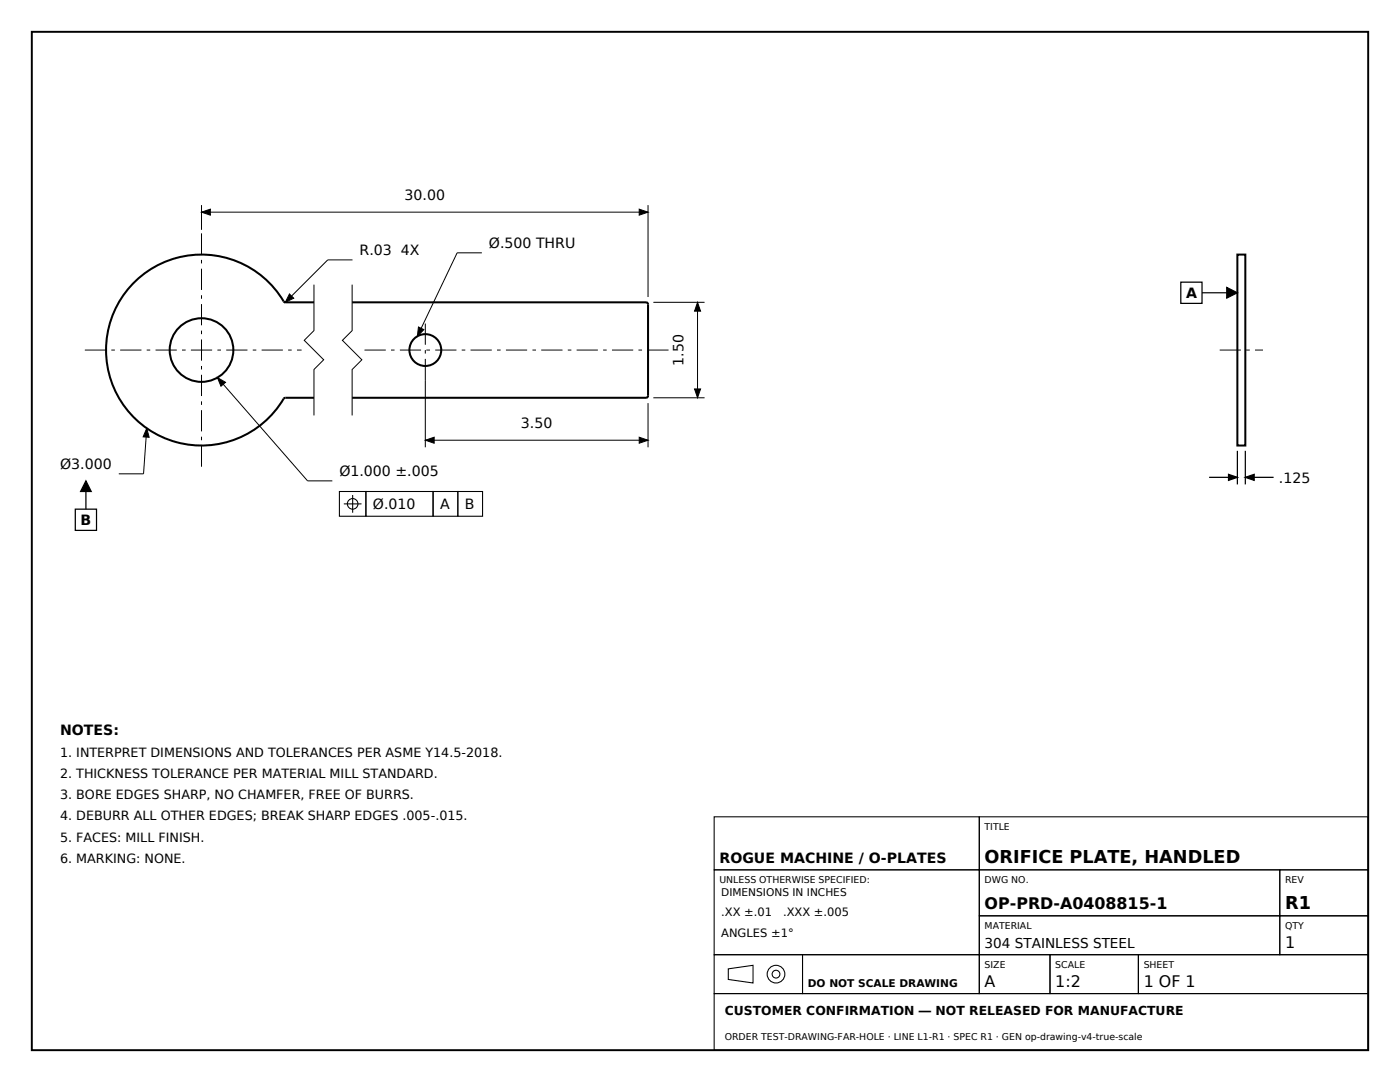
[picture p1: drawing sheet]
<svg xmlns="http://www.w3.org/2000/svg" width="279mm" height="216mm" viewBox="0 0 279 216" stroke-linecap="round" stroke-linejoin="round" font-family="sans-serif">
<defs><g id="words">
<g font-size="3.5">
<text x="196.5" y="172.2">ORIFICE PLATE, HANDLED</text>
<text x="256.5" y="181.3">R1</text>
</g>
<g font-size="3.2">
<text x="196.5" y="181.3">OP-PRD-A0408815-1</text>
<text x="256.5" y="189.1">1</text>
<text x="196.5" y="196.8">A</text>
<text x="210.6" y="196.8">1:2</text>
<text x="228.2" y="196.8">1 OF 1</text>
</g>
<g font-size="2.8">
<text x="80.7" y="39.9">30.00</text>
<text x="71.8" y="50.8">R.03 4X</text>
<text x="97.6" y="49.4">Ø.500 THRU</text>
<text x="236.7" y="59.5">A</text>
<text x="136.4" y="73" transform="rotate(-90 136.4 73)">1.50</text>
<text x="104" y="85.4">3.50</text>
<text x="12" y="93.5">Ø3.000</text>
<text x="67.7" y="94.9">Ø1.000 ±.005</text>
<text x="74.4" y="101.6">Ø.010</text>
<text x="87.8" y="101.6">A</text>
<text x="92.8" y="101.6">B</text>
<text x="255.2" y="96.3">.125</text>
<text x="16.1" y="104.8">B</text>
<text x="12" y="146.8">NOTES:</text>
<text x="143.6" y="172.2">ROGUE MACHINE / O-PLATES</text>
</g>
<text font-size="2.7" x="196.5" y="189.1">304 STAINLESS STEEL</text>
<g font-size="2.5">
<text x="12" y="151">1. INTERPRET DIMENSIONS AND TOLERANCES PER ASME Y14.5-2018.</text>
<text x="12" y="155.2">2. THICKNESS TOLERANCE PER MATERIAL MILL STANDARD.</text>
<text x="12" y="159.5">3. BORE EDGES SHARP, NO CHAMFER, FREE OF BURRS.</text>
<text x="12" y="163.7">4. DEBURR ALL OTHER EDGES; BREAK SHARP EDGES .005-.015.</text>
<text x="12" y="167.9">5. FACES: MILL FINISH.</text>
<text x="12" y="172.2">6. MARKING: NONE.</text>
<text x="144.6" y="202.5">CUSTOMER CONFIRMATION — NOT RELEASED FOR MANUFACTURE</text>
</g>
<g font-size="2.3">
<text x="143.9" y="182.7">.XX ±.01</text>
<text x="156.3" y="182.7">.XXX ±.005</text>
<text x="143.9" y="187">ANGLES ±1°</text>
</g>
<g font-size="2.1">
<text x="143.9" y="178.9">DIMENSIONS IN INCHES</text>
<text x="161.2" y="196.8">DO NOT SCALE DRAWING</text>
</g>
<g font-size="1.9">
<text x="196.5" y="165.6">TITLE</text>
<text x="143.6" y="176.2">UNLESS OTHERWISE SPECIFIED:</text>
<text x="196.5" y="176.2">DWG NO.</text>
<text x="256.5" y="176.2">REV</text>
<text x="196.5" y="185.4">MATERIAL</text>
<text x="256.5" y="185.4">QTY</text>
<text x="196.5" y="193.1">SIZE</text>
<text x="210.6" y="193.1">SCALE</text>
<text x="228.2" y="193.1">SHEET</text>
<text x="144.6" y="207.4">ORDER TEST-DRAWING-FAR-HOLE · LINE L1-R1 · SPEC R1 · GEN op-drawing-v4-true-scale</text>
</g>
</g></defs>
<path d="M6.3 6.3h266.7v203.2h-266.7z" fill="none" stroke="#000" stroke-width=".39"/>
<g fill="none" stroke="#000" stroke-width=".41">
<path d="M246.9 50.8h1.6v38.1h-1.6zM62.7 60.3h-6a19.1 19.1 0 0 0-28.7-5.1 19.1 19.1 0 0 0 0 29.3 19.1 19.1 0 0 0 28.7-5.1h6M70.3 60.3h58.6l.2 .1 .2 .3v18.3l-.2 .3-58.8 .1"/>
<circle cx="40.2" cy="69.8" r="6.4"/>
<circle cx="84.9" cy="69.8" r="3.2"/>
</g>
<g fill="none" stroke="#000" stroke-width=".2">
<path d="M40.2 40.9v5M40.2 42.3h89.1M62.7 56.8v9.2l-2 1.9 3.9 3.9-1.9 1.9v9.2M70.3 56.8v9.2l-2 1.9 3.9 3.9-1.9 1.9v9.2M70.3 51.9h-4.9l-8.5 8.4M96.2 50.4h-5l-7.9 16.7M129.3 40.9v18.4M43.4 75.3l18 20.7h4.9M84.9 75.8v13.5M130.4 79.4h10.2M130.4 60.3h10.2M139.2 60.3v19.1"/>
<path d="M29.3 85.5l-.7 9h-4.9M84.9 87.8h44.4M129.3 80.4v8.9"/>
</g>
<path d="M16.9 69.8h43.3M72.7 69.8h60.9M84.9 75.8v-11.9M243.4 69.8h8.7M40.2 93.1v-46.5" fill="none" stroke="#000" stroke-width=".2" stroke-dasharray="4.2 1.1 .7 1.1" stroke-linecap="butt"/>
<path d="M40.2 42.3l1.8-.6v1.2zM127.6 41.7l1.7 .6-1.7 .6zM43.4 75.3l1.6 1-.9 .8zM57.8 58.7l.8 .8-1.7 .8zM83.5 65.3l1.1 .5-1.3 1.3zM138.6 77.6h1.2l-.6 1.8zM139.2 60.3l.6 1.8h-1.2zM29.3 85.5l.5 1.8-1.2-.1zM84.9 87.8l1.7-.6v1.2zM127.6 87.2l1.7 .6-1.7 .6z" fill="#000" stroke="#000" stroke-width=".2"/>
<path d="M244.8 57.4l2.1 1-2.1 1.1zM17.1 96l1.1 2.1h-2.1zM245.2 94.7l1.7 .5-1.7 .6zM248.5 95.2l1.8-.5v1.1z" fill="#000" stroke="#000" stroke-width=".25"/>
<path d="M235.7 56.3h4.2v4.2h-4.2zM239.9 58.4h4.9M17.1 98.1v3.5M241.3 95.2h5.6M246.9 90v6.7M248.5 90v6.7M248.5 95.2h5.7M15 101.6h4.3v4.2h-4.3z" fill="none" stroke="#000" stroke-width=".25"/>
<g fill="none" stroke="#000" stroke-width=".21">
<path d="M67.7 98.1h5.3v4.9h-5.3zM70.4 98.8v3.5M73 98.1h13.4v4.9h-13.4zM86.4 98.1h5v4.9h-5zM91.4 98.1h4.9v4.9h-4.9zM68.6 100.5h3.5M142.5 163h52.9v10.6h-52.9zM142.5 173.6h52.9v16.9h-52.9zM195.4 163h77.6v10.6h-77.6zM195.4 173.6h60v9.1h-60zM255.4 173.6h17.6v9.1h-17.6zM142.5 190.5h17.7v7.8h-17.7z"/>
<path d="M142.5 198.3h130.5v11.2h-130.5zM145.3 193.3l5-.7v3.5l-5-.7zM160.2 190.5h35.2v7.8h-35.2zM195.4 182.7h60v7.8h-60zM195.4 190.5h14.1v7.8h-14.1zM209.5 190.5h17.7v7.8h-17.7zM227.2 190.5h45.8v7.8h-45.8zM255.4 182.7h17.6v7.8h-17.6z"/>
<circle cx="70.4" cy="100.5" r="1.06"/>
<circle cx="154.9" cy="194.4" r="1.76"/>
<circle cx="154.9" cy="194.4" r=".78"/>
</g>
<use href="#words"/>
</svg>
